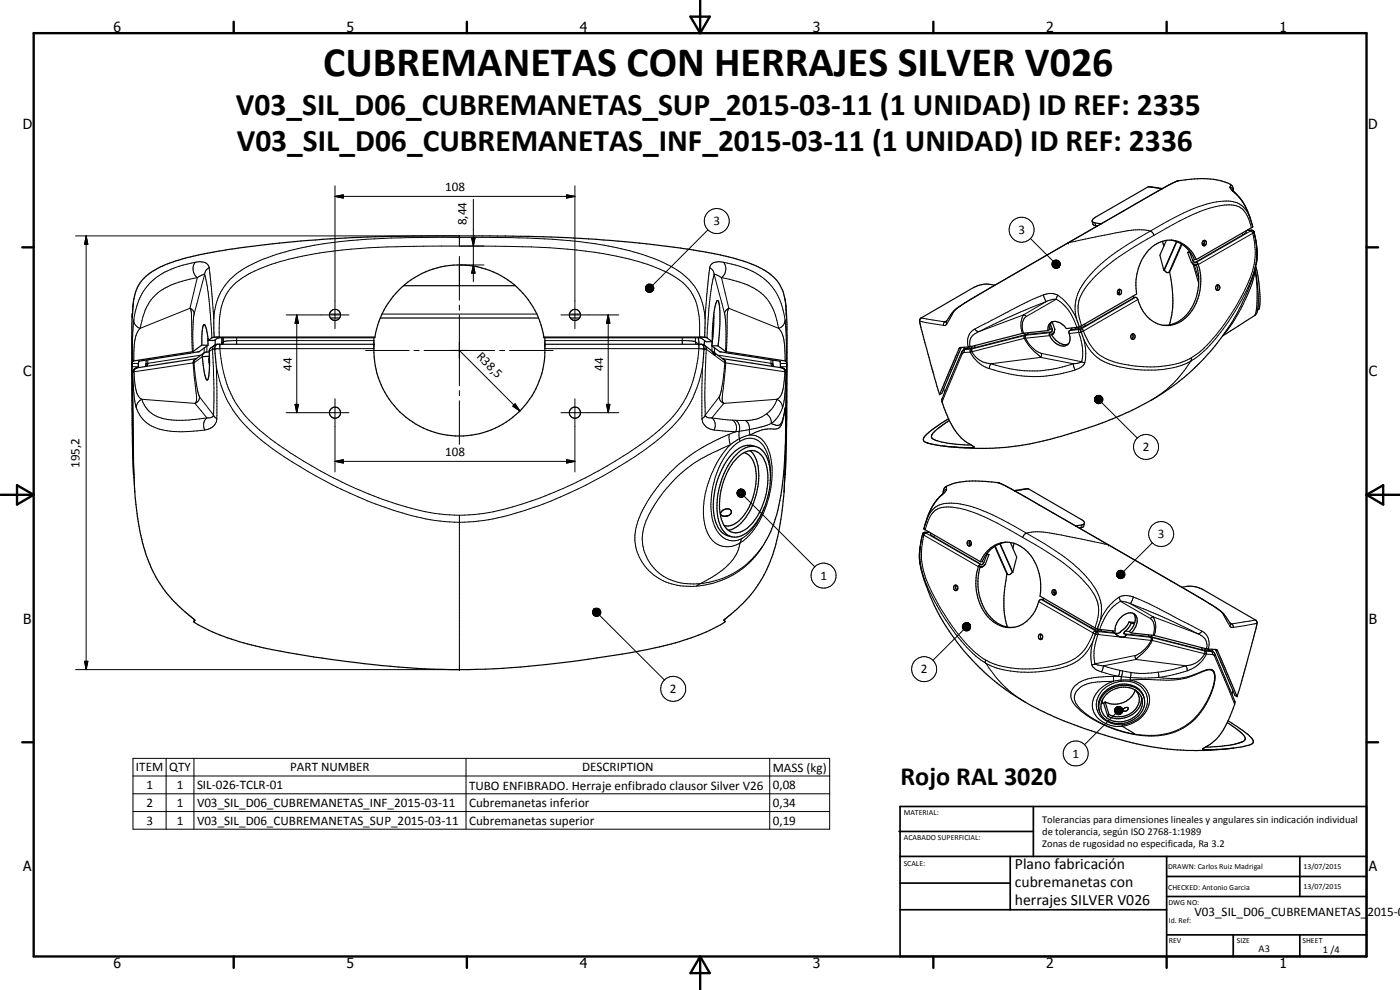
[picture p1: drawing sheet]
<svg xmlns="http://www.w3.org/2000/svg" width="420mm" height="297mm" viewBox="0 0 420 297" stroke-linecap="round" stroke-linejoin="round" font-family="sans-serif">
<defs><g id="words">
<text font-size="12.6" x="97" y="22.9">CUBREMANETAS CON HERRAJES SILVER V026</text>
<g font-size="9.4">
<text x="70.8" y="34.6">V03_SIL_D06_CUBREMANETAS_SUP_2015-03-11 (1 UNIDAD) ID REF: 2335</text>
<text x="71.1" y="45.4">V03_SIL_D06_CUBREMANETAS_INF_2015-03-11 (1 UNIDAD) ID REF: 2336</text>
</g>
<text font-size="7.9" x="270.3" y="235.5">Rojo RAL 3020</text>
<g font-size="4.7">
<text x="304.6" y="260.8">Plano fabricación</text>
<text x="304.6" y="266.2">cubremanetas con</text>
<text x="304.6" y="271.6">herrajes SILVER V026</text>
</g>
<g font-size="4.2">
<text x="34" y="9.6">6</text>
<text x="104" y="9.6">5</text>
<text x="174" y="9.6">4</text>
<text x="244" y="9.6">3</text>
<text x="314" y="9.6">2</text>
<text x="384" y="9.6">1</text>
<text x="6.8" y="38.7">D</text>
<text x="410.6" y="38.7">D</text>
<text x="7" y="112.9">C</text>
<text x="410.8" y="112.9">C</text>
<text x="7" y="187.1">B</text>
<text x="410.8" y="187.1">B</text>
<text x="7" y="261.4">A</text>
<text x="410.8" y="261.4">A</text>
<text x="34" y="290.4">6</text>
<text x="104" y="290.4">5</text>
<text x="174" y="290.4">4</text>
<text x="244" y="290.4">3</text>
<text x="314" y="290.4">2</text>
<text x="384" y="290.4">1</text>
</g>
<g font-size="3.9">
<text x="133.6" y="57.4">108</text>
<text x="140" y="67.6" transform="rotate(-90 140 67.6)">8,44</text>
<text x="214.1" y="67.6">3</text>
<text x="305.6" y="70.2">3</text>
<text x="142.9" y="107.2" transform="rotate(45 142.9 107.2)">R38,5</text>
<text x="87.6" y="111.2" transform="rotate(-90 87.6 111.2)">44</text>
<text x="181" y="111.2" transform="rotate(-90 181 111.2)">44</text>
<text x="133.6" y="136.9">108</text>
<text x="343" y="135.4">2</text>
<text x="23.8" y="140.4" transform="rotate(-90 23.8 140.4)">195,2</text>
<text x="347.5" y="161.5">3</text>
<text x="246.2" y="174">1</text>
<text x="276.3" y="202.1">2</text>
<text x="201.1" y="207.9">2</text>
<text x="321.8" y="227.3">1</text>
<text x="40.8" y="231.5">ITEM</text>
<text x="50.8" y="231.5">QTY</text>
<text x="87.1" y="231.5">PART NUMBER</text>
<text x="174.7" y="231.5">DESCRIPTION</text>
<text x="231.9" y="231.6">MASS (kg)</text>
<text x="43.9" y="236.8">1</text>
<text x="53.1" y="236.8">1</text>
<text x="59.1" y="236.8">SIL-026-TCLR-01</text>
<text x="140.8" y="236.9">TUBO ENFIBRADO. Herraje enfibrado clausor Silver V26</text>
<text x="231.9" y="236.8">0,08</text>
<text x="43.9" y="242.1">2</text>
<text x="53.1" y="242.1">1</text>
<text x="59.1" y="242.1">V03_SIL_D06_CUBREMANETAS_INF_2015-03-11</text>
<text x="140.8" y="242.2">Cubremanetas inferior</text>
<text x="231.9" y="242.1">0,34</text>
<text x="43.9" y="247.4">3</text>
<text x="53.1" y="247.4">1</text>
<text x="59.1" y="247.4">V03_SIL_D06_CUBREMANETAS_SUP_2015-03-11</text>
<text x="140.8" y="247.5">Cubremanetas superior</text>
<text x="231.9" y="247.4">0,19</text>
<text x="358.5" y="275">V03_SIL_D06_CUBREMANETAS_2015-0</text>
</g>
<g font-size="3.1">
<text x="312.7" y="246.8">Tolerancias para dimensiones lineales y angulares sin indicación individual</text>
<text x="312.7" y="250.4">de tolerancia, según ISO 2768-1:1989</text>
<text x="312.7" y="254">Zonas de rugosidad no especificada, Ra 3.2</text>
<text x="377.7" y="285.6">A3</text>
<text x="397" y="285.9">1 /4</text>
</g>
<g font-size="2.4">
<text x="271.2" y="244.4">MATERIAL:</text>
<text x="271.3" y="252">ACABADO SUPERFICIAL:</text>
<text x="271.2" y="259.7">SCALE:</text>
<text x="350.6" y="260.8">DRAWN: Carlos Ruiz Madrigal</text>
<text x="391.2" y="260.6">13/07/2015</text>
<text x="350.6" y="267">CHECKED: Antonio Garcia</text>
<text x="391.2" y="266.7">13/07/2015</text>
<text x="350.6" y="271.4">DWG NO:</text>
<text x="350.8" y="276.9">Id. Ref:</text>
<text x="350.8" y="282.8">REV</text>
<text x="371.2" y="282.9">SIZE</text>
<text x="390.9" y="282.9">SHEET</text>
</g>
</g></defs>
<g fill="none" stroke="#000" stroke-width=".35">
<path d="M348.9 56.6l-4.3-.6-15.8 9.2-.7 .5-.3 .7M370 57.1l.1 .1M370.1 57.2a17.5 17.5 0 0 1 5.5 9.5M370.2 57.3a2.23 2.23 0 0 0-2-2.5 28.5 28.5 0 0 0-14.8-.5l-7.8 4.1-56.2 32.6a11.5 11.5 0 0 0-4.5 4l-.9 1.5M327.8 66.4l.8 .5 1.8 .3M327.8 66.4l.4 1.1 1.1 .3M348.9 72.4l.4 1.5M350 72.1l-1.9 4.5 1.2 4.5M351.4 72.1a9.3 9.3 0 0 1 7.1 5.8h.6M353.1 72.5l-3.8 8.6M353.2 72.5l-3.7 8.5M354.7 73.3l-3.7 8.3"/>
<path d="M356.4 75.7h.7M356.4 75.7l1.2 3.1 .5 .4M357 75.4l-.6 .3M357.1 75.7l1 2.8 .4 .2h.6l.5 .7M357.2 75.7h-.1M358.1 79.2l1.5 .2M358.1 79.2l1 .4a15.7 15.7 0 0 1-3.6 15.5 8.6 8.6 0 0 1-6.3 2.5M359.1 77.9a8.9 8.9 0 0 0-8.8-5.8 10.5 10.5 0 0 0-8.4 7.7 16.8 16.8 0 0 0-.8 8.4l-17.2 9.9M359.6 79.4a15.3 15.3 0 0 1-5.1 17 8.1 8.1 0 0 1-11.8-3.6l-1-2.1a1.49 1.49 0 0 0-.9-1.5h-.6l-.3-.3M360.9 72.4l.3-.2a.8 .8 0 0 1 .9 .5 .8 .8 0 0 1-.5 1 .76 .76 0 0 1-.8-.4 .76 .76 0 0 1 .1-.9zM361.2 72.2l.2 .5-.1 .6M361.3 73.3l-.3 .4"/>
<path d="M361.3 73.3l-.3 .2M361.5 72.9l-.7 .3M374.4 69l1.2 .1M375.2 65.4l.2 .7M375.6 66.7l.4 1.3M375.6 69.1h.2M375.6 69.1l-.1 .1M375.8 69.1l.6 .5M376 68l-16.9 9.9M376.4 69.6l.5 2.6M376.4 69.6a19.9 19.9 0 0 1 .2 11.2M376.8 80a35.8 35.8 0 0 1 1.1 12.6l-.5 .3"/>
<path d="M39.7 95.1a18.4 18.4 0 0 1 2.7-10.7 23.4 23.4 0 0 1 11.7-6.5 125.6 125.6 0 0 1 17.5-3.5l12.3-1.5a376.7 376.7 0 0 1 28.8-1.9l34.4-.2a510 510 0 0 1 36.1 1.3l19 2.1a108.8 108.8 0 0 1 22.7 4.8 17.5 17.5 0 0 1 9.1 6.4 19.6 19.6 0 0 1 2 9.7M39.8 93.9l-.3 7.4 .1 18.8 .5 22.4M64.2 95.5l.1 5.7M99.2 95.4h2.7M114.1 95.4h47.5M121.1 85.7h33.6M171.2 95.4h2.7M211.6 95.5l-.1 5.7M214.1 95.4h.1M214.2 94.3l-.2 5.9-.4 3.6M236 93.9l.2 6.7v20.1l-.5 21.8M298.6 85.6l-3.3-.3-2.8 .8-16.2 9.4a2.65 2.65 0 0 0 0 2.4l5.7 20.5"/>
<path d="M314.5 99.2l-7.5 .8-15.8 4.1-3.2 .3-6 14M315.2 97.2l.6 1.5a1.15 1.15 0 0 1-.8 1.3v.7M315.6 96.6l-.4 .9-.1 1.3-.6 .4M315.8 96.6a3.9 3.9 0 0 1 4.2 2l3.9-.5M315.8 96.6a2.24 2.24 0 0 0-1.3 2.6M315.8 96.6l.8 2.2-.2 .8M316.4 99.6l-1.4 1.1M316.4 99.6l-.7 .9a4.3 4.3 0 0 0 4.9 2.7M321.7 98.4l-.1 .3a1.12 1.12 0 0 0-.6 1.8 2.26 2.26 0 0 1-.2 2.5 2.26 2.26 0 0 1-2.4 .8 5.5 5.5 0 0 1-3.4-3.1M323 95.5l.9 2.6M324.2 98.8h.1M324.2 98.8l.1 .1"/>
<path d="M324.3 99l1 3M324.3 98.9v.1M335.4 88v.1M335.4 88.1l.2 .2M335.7 86.9l.3 .7-.4 .7M335.7 86.9l-.3 .4v.7M335.7 86.9l.2-.1a.78 .78 0 0 1 .7 .9 .78 .78 0 0 1-1 .6M335.9 87.9l-.4 .3M336 87.5l-.6 .4M349.5 81l-.2 .1M349.5 81l.8 .8 .7-.2M351 81.6a31.7 31.7 0 0 1-.1 15.9"/>
<path d="M365.2 85.5a1.03 1.03 0 0 1-.1 1.5M365.2 85.5l-.4 .7 .3 .8M365.2 85.5a.77 .77 0 0 1 .9 .9 .77 .77 0 0 1-1 .6M368.7 98.2a70.2 70.2 0 0 1-32.8 26.6 133.1 133.1 0 0 1-33.1 9.3l-1.9 .2a88.6 88.6 0 0 1-18.7-.6l-3.7-.7a1.38 1.38 0 0 1-1.4-1.4l.5-.7 2-1.9 5.1-3.4M376.6 80.8l-1.6 5.1M376.6 80.8l.5 2.4 .5 5.3v3.1l-.4 2.2-.7 .9-9.7 6.1M41.7 108.4h.1M41.7 108.4l-.2 1.9M43.8 108v1.2l-.2 .8M57.9 105.5h.1M58.9 107.6l-18.1 2.8a1.77 1.77 0 0 0-1.1 1.7l.3 18.4a199.9 199.9 0 0 0 .8 20.9 56.2 56.2 0 0 0 6.8 23.1 43.5 43.5 0 0 0 9.2 10.2l1.7 1.4-.3 .5a50.2 50.2 0 0 0 16 6.6 311.5 311.5 0 0 0 66.3 7.7 332.2 332.2 0 0 0 57.4-6.8 60.4 60.4 0 0 0 19.7-7.5l-.2-.4a.47 .47 0 0 1 .5-.7l.3-.2a41.1 41.1 0 0 0 11.5-13.6 66.8 66.8 0 0 0 5.7-26.3l.3-10.7 .2-22.9a1.38 1.38 0 0 0-1.3-1.4l-17.7-2.8M58.9 107.6h.1"/>
<path d="M60.6 103.5l-2.9 2-17.5 2.8a.53 .53 0 0 0-.5 .8l.4 33.4M60.6 103.5l1.8 .1M61.2 105.9l-2.5 1.8M62.4 103.6l-2.6 1.9-18.1 2.9M62.4 101.5v2.1M62.4 101.5l-.4-2.6a1.28 1.28 0 0 0-.9-1.4l-.4 1.9-.1 4.1M62.4 101.5l.1 .7M62.7 108.7l.2 1.1M62.8 105.6a1.47 1.47 0 0 0-2.1 1.4M62.8 106.9l-2.1 .1M62.8 106.9l-.1 5.7a1.17 1.17 0 0 1-.6 1.4 13.9 13.9 0 0 1-1.3-6.3l-.1-.7M62.9 107.5h-.3l.1 1.2"/>
<path d="M62.9 108.6l-.2 .1M64.3 101.2l-.6 .1-1.2 .9M64.6 102v1.4M64.6 103.4l-.3 .2a2.33 2.33 0 0 0-1.4 1.4l-.1 1.9M64.9 103.4l-.4 1 .4 5.6M64.9 103.4h-.3M65.1 103.3l-.2 .1M66.6 101.3v1.9M66.7 101.3l-.1 2M112.2 101.3v4.5a25.7 25.7 0 0 0 25.7 25 25.7 25.7 0 0 0 25.6-25v-4.5M112.2 103.3l-47.3 .1M112.5 101.1v.2h-47.1l-1.1 .9h-1.8"/>
<path d="M112.5 101.1l-48.2 .1M112.5 101.1a25.7 25.7 0 0 1 25.4-21.6 25.7 25.7 0 0 1 25.3 21.6M163.2 101.1l.1 .2h47l1.6 1.2h1.9M163.2 101.1l48.3 .1M163.5 103.3l47.4 .1M209.6 101.3l.2 2M210.6 103.3l.2 .1M210.8 103.4l.5 1-.4 5.6M210.9 103.4l2.8 1.9 .7 1.2a.37 .37 0 0 0 .3-.3 .37 .37 0 0 0-.3-.4M211.4 102.2v1.3M211.5 101.2l.6 .1 1.7 1.2M213.6 103.8h1.9"/>
<path d="M213.6 103.8l2.4 1.7 18.1 2.9 .1 1.9M213.8 102.5v-2.6a28.3 28.3 0 0 1 1.4-9.7h.1a4.1 4.1 0 0 1 .8 3.1v3.9l-.6 6.6M213.8 100.9l.1 .1M213.9 105.6l.5 .2M214.4 105.8l2.6 1.9M215.5 103.8l2.5 1.7 17.6 2.8a.5 .5 0 0 1 .5 .2 .5 .5 0 0 1 0 .6l-.4 33.4M216.8 107.6h.1M217.8 105.5h.1M231.9 108v1.5l.3 .5M283.2 116.6l.3 1.1M288.5 104.2l-5.9 13.8-.6 .4M289.7 104.7l-1 .8-6.1 14.3a26.8 26.8 0 0 0 5.9 11.6l3.8 2.8h-4.5l-3.6-.3"/>
<path d="M339.6 100.3a.76 .76 0 0 1 1.1 .7 .76 .76 0 0 1-.9 .8l-.4-.7zM339.8 100.2a.9 .9 0 0 1-.2 1.5l.1-.1M220.3 137.1a7.1 7.1 0 0 1 6.6-3.1 6.8 6.8 0 0 1 4.1 6.1 25.1 25.1 0 0 1-3.1 15.2 10.3 10.3 0 0 1-7 5.9 5 5 0 0 1-5-4.2 22.8 22.8 0 0 1 4.4-19.9zM221 137.6a5.2 5.2 0 0 1 6.7-1.8 9.6 9.6 0 0 1 2.8 8.3 19.8 19.8 0 0 1-6.8 14.8 4.3 4.3 0 0 1-7-2.6 20.6 20.6 0 0 1 4.3-18.7zM223.3 135.8a5.4 5.4 0 0 1 3.5 4.9 18.7 18.7 0 0 1-5.4 15.8 4.5 4.5 0 0 1-4.1 1.1M225.1 135.2a9.1 9.1 0 0 1 2.6 7.5 20.8 20.8 0 0 1-6.2 15l-1.5 1-1.4 .4M226.9 134a6.2 6.2 0 0 0-7.2 2.3 23.6 23.6 0 0 0-5.4 18.4 6.6 6.6 0 0 0 5.2 6.3M235.7 123.2a116.6 116.6 0 0 1-2.6 31.3 29.7 29.7 0 0 1-8.4 14.2M279.6 131.3v.1M284.9 126.2l-3.2 2.2a3.8 3.8 0 0 0-2.2 2.7l.3 .5a16.5 16.5 0 0 0 7.8 1.7l3.9 .2M40.1 142.5h.1M218.6 154.7a1.09 1.09 0 0 0 .8-1.5 1.09 1.09 0 0 0-1.7-.4l-.3 .1a1.09 1.09 0 0 0-1 .6 1.09 1.09 0 0 0 .2 1.2l1.3 .2"/>
<path d="M218.6 154.7l-.7 .2M235.5 142.5h.2M277.1 159.9l-.5 1.6M277.1 159.9a18.3 18.3 0 0 0-.3 12.1 66 66 0 0 0 28 36.9 94.8 94.8 0 0 0 14.6 7.4l5 1.9a104.5 104.5 0 0 0 31.7 7 85 85 0 0 0 14.1-.7M277.3 158.7l16.9 9.8M277.4 159.8l-.3 .1M277.6 159.8h.1M277.6 159.8l-.5 .1M278.1 156.1l-.8 2.6M278.8 159.6l-1.2 .1M283.1 147.9a2.13 2.13 0 0 1 2-2.4 20.7 20.7 0 0 1 7.7-1.2l2.8 .1a13.7 13.7 0 0 1 9 2.9l57.4 33.2 4.4 2.9 1 .9 1.9 2.8M283.2 147.8v.1a19.1 19.1 0 0 0-5.9 10.8"/>
<path d="M304.4 147.2l4.1-.6 16.3 9.4 .5 .5 .1 .5M325.4 157l-.5 .5-2.1 .3M325.4 157l-.3 1.1-1.2 .3M276.5 162.1l-.1 .6M286.4 175.7a.78 .78 0 0 1 1.1 .6 .78 .78 0 0 1-.9 .9 1.08 1.08 0 0 1-.2-1.5zM287.1 175.6a.98 .98 0 0 0 .1 1.5M290.9 163l.6 .3M290.9 163.4l.5 .2M291.1 162.3a.98 .98 0 0 0 .1 1.4M291.1 162.3l-.2-.1a.79 .79 0 0 0-.7 .9 .79 .79 0 0 0 1.1 .6M291.1 162.3l.4 .4v.7M291.4 163.5l-.1 .2"/>
<path d="M291.5 163.4l-.1 .1M293.6 170a15.1 15.1 0 0 0 5.1 17 8 8 0 0 0 11.4-2.9l1.8-3.9 1.4-.7M294.2 168.5a8.3 8.3 0 0 1 11.3-5 14.3 14.3 0 0 1 6.6 15.4l17.2 9.8M295.1 169.9l-1.5 .1M295.1 169.9l-1 .3a15.5 15.5 0 0 0 4.8 16.4 8 8 0 0 0 5.1 1.7M296.1 166.3l.1 .1M296.2 166.4l-1 2.6-.3 .3-.9 .2-.4 .5M296.2 166.4h.6M296.2 166.1l.6 .3M296.8 166.4l-1.1 3-.6 .5M298.5 164l3.7 8.2M300 163.1l3.8 8.5"/>
<path d="M300.1 163.1l3.8 8.6M301.8 162.7a9.3 9.3 0 0 0-7 5.8h-.6M302.2 172.2a38.3 38.3 0 0 0-.8 12.1l.9 3.8M303.2 162.8l1.9 4.4-1.2 4.5M303.8 171.6l.1 .1M303.8 171.6l-.7 .7-.9-.1M304.3 163l-.3 1.5M316.3 177.7l.6 .3M316.4 178.1l.4 .2M316.6 177a1.03 1.03 0 0 0 .1 1.4M316.6 177a.75 .75 0 0 0-.9 .8 .75 .75 0 0 0 1 .6M316.6 177l.3 .4v.7"/>
<path d="M316.9 178.1l-.2 .3M354.7 176.2a8.4 8.4 0 0 1 6.3 .7l15.9 9.2 .3 .5-.2 1.9-5.7 20.5M311.9 190.4a.73 .73 0 0 1 1 .6 .73 .73 0 0 1-1 .7l-.3-.5zM312.5 190.3l-.3 .8 .4 .7M329 189.4l-1.1 3.2M330.2 186.2l-.9 2.5M334.8 190.2h.1M338.9 186.6l1.7 .2M338.9 186.6l.6 .4M338.9 186.6a6 6 0 0 1-2.7 2.9l-.5 .5-1.3-.1M339.5 189.9l6.7 .7 15.9 4.1 3 .2 .3 .3 5.9 13.8M339.5 187l1 .1"/>
<path d="M339.5 187l-.7 1.3-1.5 1.6v.2l.6 .4a1.31 1.31 0 0 1-1.9 .6l-2.2-1.8M340.2 184.1a4.4 4.4 0 0 1-1.3 5.4l.6 .4M340.2 184.1a4.1 4.1 0 0 0-4.7 2.3l-.8 1.7v1.3l-5.4-.7M340.2 184.1a2.85 2.85 0 0 1 .5 4.2l-1.2 1.6M363.5 195.3l.8 .4 .3 .6 4.5 10.5a10 10 0 0 1 1.5 4 27.5 27.5 0 0 1-5.7 11.1l-4 2.9M364.8 194.9l5.8 13.8 .7 .3M329.8 212.9a6.7 6.7 0 0 1 5.9-7.1 6.1 6.1 0 0 1 7.8 4.1 7 7 0 0 1-6.5 7.1 6 6 0 0 1-7.1-3.6M329.8 213l.1 .4M330.8 210.7l.4 .4M330.9 209.8l-.1 1.3h-.3M331.2 211.1l1.2 3.7M331.7 210.6l-.5 .5"/>
<path d="M331.7 210.6l1.1 3.8M331.8 208.6a7 7 0 0 1 10.2-.4 5.2 5.2 0 0 1-2.6 7.6 6.9 6.9 0 0 1-8-1.1 4.7 4.7 0 0 1 .4-6.1zM332.8 214.4l-.4 .4M337.3 212.6a.88 .88 0 0 1 1.3 0l-.5 .6a.54 .54 0 0 1-.8 .2 .54 .54 0 0 1 0-.8zM340.5 206.9a4.3 4.3 0 0 1-1.3 7.2 6.7 6.7 0 0 1-6.4 .3M340.6 207.1a6.4 6.4 0 0 1-8.9 3.5M342.5 209a6.3 6.3 0 0 1-6.2 6.6h-1.8l-2.1-.8M343.3 209.3a6 6 0 0 0-7.2-4 7.2 7.2 0 0 0-6.5 6.7l.3 1.4M368.3 216.8l1.6 1a11.7 11.7 0 0 1 3.8 3.6 1.98 1.98 0 0 1-1.8 1.5l-.4 .2a36.9 36.9 0 0 1-8.2 1.1h-1.5M368.6 216.3l3.2 2.1a12.6 12.6 0 0 1 4.3 4 1.66 1.66 0 0 1-1.8 1.3l-4.1 .8M370 207.3l-.3 1.1M360.9 224.8h.1"/>
<path d="M367 224.8h-6.1M370.2 224.5l-2.4 .2"/>
<circle cx="100.5" cy="94.5" r="1.68"/>
<circle cx="172.6" cy="94.5" r="1.66"/>
<circle cx="100.5" cy="123.8" r="1.67"/>
<circle cx="172.5" cy="123.8" r="1.67"/>
</g>
<g fill="none" stroke="#000" stroke-width=".3">
<path d="M100.5 58.9l2.5-.4v.9zM100.5 55.8v42.8M100.5 58.9h72M142.1 59.8v24.7M170 58.5l2.5 .4-2.5 .5zM172.5 55.8v42.8M344.6 56l4.1 .7M353.7 54.2a23.2 23.2 0 0 0-5.9 3l-27.2 15.6M369.1 56.1l.7 .5 .3 .6M369.1 56.1l.5 1 1 .8M369.2 55.3l-.1 .8M369.3 55.4h.1"/>
<path d="M370.6 57.9l1.5 1.5a17.3 17.3 0 0 1 3.1 6 7.1 7.1 0 0 0-8.1-5 40.2 40.2 0 0 0-16.5 5.9l-10.8 6.2a43.9 43.9 0 0 0-15.4 13.8 12 12 0 0 0-1.4 9.2 16.5 16.5 0 0 0-5.5-6.9M370.6 57.9l.3 .1M22.7 70.8h115.2M25.9 70.8l.5 2.5h-1zM25.9 70.8v130.1M58.6 78.7a3.3 3.3 0 0 0 .6 4.6M58.6 78.7a32.9 32.9 0 0 0-9 2.9 17.4 17.4 0 0 0-9.4 14.4M58.6 78.7a3 3 0 0 1 4.2 1.6M137.9 71.2h.1M137.9 70.8h.1M137.9 70.8v3M137.9 77v13.1"/>
<path d="M137.9 71.2a269.5 269.5 0 0 0-40.9 2 64.5 64.5 0 0 0-24.3 7.7 17.5 17.5 0 0 0-8.5 14.6l-1.4-15.2M137.9 71.2a256.4 256.4 0 0 1 43.4 2.4 60.3 60.3 0 0 1 22.4 7.7 17.6 17.6 0 0 1 7.9 14.2l.7-9 .7-6.2M138 79.5h7.2M141.6 71.4h1l-.5 2.4zM142.1 79.5l.5 2.5h-1zM143.3 73.8a220.5 220.5 0 0 1 37.8 2.3 68.4 68.4 0 0 1 19.4 5.8 15.1 15.1 0 0 1 9.4 13.9l.1 5.3M145.2 73.8a409.9 409.9 0 0 0-42.5 1.2 113.2 113.2 0 0 0-17.3 3.1 36.6 36.6 0 0 0-14.2 6.4 15 15 0 0 0-5.3 11.3l-.1 5.3M212.5 69l-16.6 16.6M217.1 78.7a3.5 3.5 0 0 0-4 1.3l-.1 .3M217.1 78.7a24.2 24.2 0 0 1 12.8 5.4 18.6 18.6 0 0 1 5.7 11.9M217.1 78.7a3.2 3.2 0 0 1-.6 4.6M309.2 71.5l6.8 6.9"/>
<path d="M315.7 79.2l2.1 .9-2.1-.6zM315.7 79l2.1 1.1-2.1-.9zM315.7 79.5l2.1 .6-2-.3zM315.8 78.7l2 1.4-2.1-1.1zM315.8 79.8l2 .3-1.9-.1zM316 78.5l1.8 1.6-2-1.4zM316.1 78.3l.3-.2 1.4 2zM316.1 78.3l1.7 1.8-1.8-1.6zM316.4 78.1l.2-.1 1.2 2.1zM316.6 78h.3l.9 2.1zM316.9 78h.2l.7 2.1zM317.1 78l.3 .1 .4 2z"/>
<path d="M317.4 78.1l.3 .1 .1 1.9zM317.7 78.2l.2 .2-.1 1.7zM317.9 78.4l.1 .3-.2 1.4zM318 78.7l-.2 1.4zM318.1 79.7l-.3 .4zM318.1 78.9l-.3 1.2zM318.2 79.4l-.4 .7zM318.2 79.2l-.4 .9zM320.6 72.8v.1M320.6 72.8l-29.2 17a13.3 13.3 0 0 0-5.4 4.1l-1.8 3.3M328.6 66.9l.3 .8M330.4 67.1v.1"/>
<path d="M346.3 70.6l-1.9 1.1a60.1 60.1 0 0 0-18.4 14.3 10.3 10.3 0 0 0-1.8 10.5l.4 1.2M346.3 70.6l-.3-.6a5.2 5.2 0 0 0-4-1.1 163.8 163.8 0 0 0-20.3 3.7l-1.1 .2M354.5 73.2l-3.7 8.5M358 79.2l1.7 5.8M358.5 77.9l-.5 .2M358.5 79.5l1.2 4.2M372.6 70l.6 .4M373.2 70.4l-14.6 8.3M373.8 69.3l.1 .1a.78 .78 0 0 1-.7 1M374.3 69.1h1.1M375.3 69.3l-16.3 9.4M375.3 69.3l.7 .7"/>
<path d="M375.4 69.1l-.1 .2M375.5 69.1h-.1M375.6 68.3a10.9 10.9 0 0 0-2.9-5.7l-.2-.1a8.1 8.1 0 0 0-6.5-.7 51.9 51.9 0 0 0-15.8 6.6l-3.9 2.2M375.6 69.1h-.2M376 70l-16.4 9.4M376 70a22.3 22.3 0 0 1-2.3 16.7 59.5 59.5 0 0 1-14.2 19.3l-2 1.4M376.4 69.6h.1M376.4 69.6l-.4 .4M377.1 78.9l.2-3.2-.4-3.5a23.2 23.2 0 0 1-2.9 15.2 66.9 66.9 0 0 1-13.6 18.8l-3 2.1M39.7 95.2h.1M39.7 94.4v.8M39.8 94h.1"/>
<path d="M39.8 94l-.1 .9M40.2 96a2.5 2.5 0 0 0 1.9 2.5M40.2 96l-.4 3.9v8.5M40.2 89.6l-.4 4.4M42.1 98.5a11.4 11.4 0 0 0-1.9 7v2.8M57 92.5l.3 .5 .2 1.2 .2 11.3M57 92.5l.8 .5 .5 1.1M57 92.5l-14.9 6M58.3 94.1l-.4 5.5 .1 5.9M59.2 83.3a25.2 25.2 0 0 0-11.2 4.1 13.7 13.7 0 0 0-5.1 7.6l-.8 3.5M59.2 83.3l-2.2 9.2M61.4 82.3l.6 2.5 .7 5 .9 11.5"/>
<path d="M61.4 82.3l-1.1 .4-1.1 .6M61.4 82.3l-3.1 11.8M62.8 80.3l-.9 .7-.5 1.3M85.9 94.5h18.8M89.1 94.5l.5 2.5h-1.1zM89.1 94.5v29.3M98.9 94.2h3.3M114.6 94.2h46.5M137.9 91.6v1.5M137.9 94.6v21.1M168.3 94.5h17.4M170.9 94.2h3.3"/>
<path d="M182.5 94.5l.5 2.5h-1zM182.5 94.5v29.3M193.7 86.4l.4 .9zM193.7 86.1l.4 1.2zM193.7 86.6l.4 .7zM193.8 86.9l.3 .4zM193.9 85.9l.2 1.4-.4-1.2zM193.9 87.1l.2 .2zM194 85.6l.3-.2-.2 1.9zM194 85.6l.1 1.7-.2-1.4zM194.1 87.3l.4 .3zM194.1 87.3l.7 .4z"/>
<path d="M194.1 87.3l1 .4zM194.1 87.3l1.3 .3zM194.1 87.3l1.5 .2zM194.1 87.3l1.7 .1-.2 .1zM194.1 87.3l1.9-.1-.2 .2zM194.1 87.3l2-.3-.1 .2zM194.1 87.3l2.1-.6-.1 .3zM194.1 87.3l2.1-.9v.3zM194.1 87.3l2.1-1.2v.3zM194.1 87.3l2-1.4 .1 .2zM194.1 87.3l1.8-1.6 .2 .2zM194.3 85.4l.2-.1-.4 2z"/>
<path d="M194.5 85.3l.2-.1-.6 2.1zM194.7 85.2h.3l-.9 2.1zM195 85.2l.3 .1-1.2 2zM195.3 85.3h.2l-1.4 2zM195.5 85.3l.2 .2-1.6 1.8zM195.7 85.5l.2 .2-1.8 1.6zM213 80.3l1.1 1 .2 1M214.3 82.3a105.4 105.4 0 0 0-2.1 19M214.3 82.3l.6 .1 1.6 .9M214.3 82.3l3.2 11.8M214.4 82.3h.1M216.5 83.3l1.2 .2a22.8 22.8 0 0 1 11.3 4.9 14.7 14.7 0 0 1 4.2 7.7l.5 2.4"/>
<path d="M216.5 83.3l2.2 9.2M217.5 94.1l.4 5.5-.1 5.9M218.7 92.5l-.4 1.7-.3 11.3M218.7 92.5l-.9 .8-.3 .8M218.7 92.5l15 6M233.7 98.5a11 11 0 0 1 1.9 7.5v2.3M235.5 89.6l.5 5.1M235.6 96l.4 6.4v6M235.6 96a2.61 2.61 0 0 1-1.9 2.5M236 95.2h.1M236 94.4v.8M276 96.3l7.2 1.3"/>
<path d="M276.4 95.4l7.1 1.2M283.5 96.6l-.3 .4v.6M284 96.5l-.5 .1M284 96.4l.2 .8M284.2 97.2l-.5 .4h-.5M284.2 96.2l-.7 .4M292.6 98.7a4.1 4.1 0 0 0-2.2 4.5l.2 .9M307.1 94.5v.1M307.1 94.6a6.5 6.5 0 0 0-.3 5.4M307.2 94.5l-13.7 5.1a3.6 3.6 0 0 0-2.3 4.5M307.2 94.5h-.1M307.2 94.5l.8 .5"/>
<path d="M307.6 99.9l-.1 .6M308 95a4.3 4.3 0 0 0-.8 5M308.6 99.8l-.3 .5M313.1 88.5l.9 2M313.1 88.5l-6.4 2.9-14.1 7.3M313.1 88.5a5.1 5.1 0 0 1 4.4 .1M314 90.5l-11.5 4.8-8.7 4.2-.8-.2-.4-.6M314 90.5l-6.8 4M315.2 99.8l-7.3 .8M315.5 99.6l-7.2 .7M315.8 98.7h-.7M315.9 80l1.9 .1-1.7 .1z"/>
<path d="M316.1 80.2l1.7-.1-1.5 .2zM316.3 80.3l1.5-.2zM316.6 80.4l1.2-.3zM316.8 80.5l1-.4zM317 89.8a13.7 13.7 0 0 1 6.2 8.4M317 89.8h-1.1l-1.9 .7M317 89.8l-9 5.2M317.1 80.5l.7-.4zM317.4 80.4l.4-.3zM317.5 88.6l-.5 1.2M317.6 80.3l.2-.2zM322.6 98.8l-1.2 .1"/>
<path d="M322.8 98.3l-.2 .5M323.8 99.7l-2.9 .4M323.8 99.7l.8 3a12.9 12.9 0 0 1 0 5.8M323.9 98.8l-.1 .9M323.9 98.8l-2.9 .4M324.5 98.7l-.6 .1M324.5 98.7h.3a18.2 18.2 0 0 0 5.4 7.9 23.1 23.1 0 0 0 10.7 3.3 28.3 28.3 0 0 0 16.6-2.5M325.4 97.3l.5 .4M325.9 97.7l-3.3 1.1M340.4 89.2l-14.5 8.5M340.8 89.2l-16.3 9.5M341.5 89.9l-16.5 9.5-1.2 .3"/>
<path d="M375 85.9l-2.6 5.9-3.7 6.4M376.6 81.2a21.2 21.2 0 0 1-1.9 6.6 49.6 49.6 0 0 1-6.7 11.7l-.8 1M376.6 80.9l.6 4.7 .1 4.5-.3 3.4-.5 1.2M39.7 109.1h1.9M39.7 110h1.8M39.7 112.3l.4 26.8 .4 8.5M39.8 112.1l-.1 .2M39.8 111.8l.4 6.6 .7 4M39.8 111.8l-.1 .5M39.9 111.4l-.1 .4M40.2 111.5l.3 3.8 .4 2.1a3.7 3.7 0 0 0 1.7 2.4M40.2 111.5l-.4 .3"/>
<path d="M41.2 110.4l-.6 .3-.4 .8M42.6 119.8a2.76 2.76 0 0 0-1.7 2.6M42.6 119.8a8.7 8.7 0 0 0 8 6.1 41.4 41.4 0 0 0 11.5-.5M42.6 119.8l15.9 1.2M43.8 109.2h.1M44.4 107.9v1.4l-.3 .6M57.9 108.9l-17.7 2.6M57.9 108.9h.3M57.9 108.9l1 9.1a3.4 3.4 0 0 1-.4 3M58.2 108.9h.1M58.2 108.9l.8 7 .9 3.2M58.7 107.7l-.3 .4-.2 .8"/>
<path d="M58.9 107.6l-.2 .1a1.18 1.18 0 0 0-.8 1.2M59.9 119.1l4.2 5.4M59.9 119.1l-.6 1.4-.8 .5M60.4 106.6l-16.6 2.6M60.7 107l-2.5 1.9M61.3 104.4v1.4M62.1 103.8v1.8M62.9 107.8l-.2 .1M63.8 104.8l.4 11.6-.1 8.1M63.8 104.8l-1 .7M64.3 103.6l-.5 .7v.5M66 103.3h.1"/>
<path d="M66 104.6h46.2M66 103.3v1.3M66 104.6l-2.2 .2M66 104.6a32.5 32.5 0 0 0 10.8 23.4 115.8 115.8 0 0 0 22 14.7 111.7 111.7 0 0 0 31.7 11.4l7.4 .5M67 102.5l-.2 .8M67 102.5l-.3 .3M67 101.3v1.2M71 101.3v2M100.5 119.6v22M109.7 105.2h13.1M112.2 102.2h-42.1l-3.1 .3M124.3 105.2h1.5"/>
<path d="M127.3 105.2h21.2M137.9 105.2h.1M137.9 117.2v1.5M137.9 105.2l18.1 18.1M149.9 105.2h1.6M152.9 105.2h13.1M163.5 104.6h46.3M163.5 102.2h42.2l3 .3M172.5 119.6v22M204.8 101.3v2M208.7 102.5l1.1 .8M208.7 102.5l.2 .8"/>
<path d="M208.7 101.3v1.2M209.8 103.3h.1M209.8 103.3v1.3M209.8 104.6l2.2 .2M209.8 104.6a41.2 41.2 0 0 1-3 12.9l-2.5 4.5a42.4 42.4 0 0 1-12.2 11.5 125.7 125.7 0 0 1-45.4 20.3l-4.4 .6-4.4 .2M211.4 103.6l.5 .7 .1 .5M211.8 104.7l.1 .1M212 104.8l-.5 12.8 .2 6.9M212 104.8l5.5 4.1M213.7 102.5v.8M213.7 103.8v1.5M214.4 104.4v1.4"/>
<path d="M215.4 106.6l16 2.4M215.8 119.1l.4 1.2 1 .7M215.8 119.1l-4.1 5.4M216.9 107.6a1.15 1.15 0 0 1 .9 1.3M217 107.7l.4 .4 .1 .8M217.5 108.9h.3M217.5 108.9l-.6 5.6-.5 2.8-.6 1.8M217.8 108.9l-1 10a1.94 1.94 0 0 0 .4 2.1M217.8 108.9l17.7 2.6M231.4 109l.4 .1M231.4 109l.3 .9M231.4 107.9v1.1"/>
<path d="M231.8 109.1h.1M231.8 109.1l.1 .1M231.9 109.2h.1M233.2 119.8l.3 .2a2.52 2.52 0 0 1 1.3 2.4M233.2 119.8a8.1 8.1 0 0 1-3.2 4.4M233.2 119.8l-16 1.2M234.2 109.1h1.9M234.2 110h1.9M234.6 110.4l.7 .5 .2 .6M235.5 111.5l-.5 5.4a3.9 3.9 0 0 1-1.8 2.9M235.5 111.5l.4 .3M235.9 111.4v.4"/>
<path d="M235.9 111.8l-.3 5.9-.8 4.7M235.9 111.8l.1 .5M236 112.1l-.3 22.7-.4 12.8M288.5 104.3l-.7 .3M288.6 105.7l.1 .5M288.7 106.2l-6 14.4M289.3 104.4l.2 .4M289.3 104.4l-.2 .6M289.4 105.7l-.7 .5M289.5 104.2l-.2 .2M289.6 104.9l-.2 .3v.5M289.6 104.9h-.4"/>
<path d="M290.1 104.6l-.4 .1M290.1 104.6l-.5 .3M290.4 104.1l-.3 .5M291.2 105.7a10 10 0 0 0 5.8 4.9M291.2 105.7h-1.8M291.4 104.5l-1.3 .1M291.4 104.8l-1.8 .1M291.7 104.7l-.4 .1-.1 .9M291.7 103.9l-.3 .6M291.7 104.7v.8M291.7 105.5l-.5 .2M291.7 105.5a6.7 6.7 0 0 0 5.7 3.6"/>
<path d="M292.5 104.3l-1.1 .2M292.5 103.7l.1 .6M292.6 104.3h-.1M297 110.6a38.8 38.8 0 0 0 25.7 .4M297.4 109.1l-.4 .8v.7M297.4 109.1a35.8 35.8 0 0 0 24.7 0M307.4 100.7l-15.7 4M307.4 100.7v.8M307.4 101.5l-15.7 4M307.4 101.5a20.1 20.1 0 0 0 4.9 5.7M307.5 100.5l-15 3.8M307.8 101.5h-.4"/>
<path d="M307.8 101.5a9 9 0 0 0 4.8 4.5M307.9 100.6l-.5 .1M307.9 100.6l-.1 .9M308.3 100.3l-.8 .2M312.3 107.2l9.8 1.9M312.3 107.2l-14.9 1.9M312.6 106l12 2.5M312.6 106l-.3 1.2M315 100.7l-7.2 .8M322.1 109.1l.6 1.9M324.6 108.5l-1.1 .5-1.4 .1M324.6 108.5l1 .3"/>
<path d="M325.6 108.8a4.3 4.3 0 0 1-2.9 2.2M328.8 119l-.2 .4zM328.8 119l-.3 .7zM328.8 119l-.3 1zM328.8 119l-.3 1.3zM328.8 119l-.2 1.5zM328.8 119v1.7l-.2-.2zM328.8 119l.2 1.9zM328.8 119l.5 2-.3-.1zM328.8 119l.7 2.1-.2-.1zM328.8 119l1 2.2-.3-.1zM328.8 119l1.2 2.1-.2 .1z"/>
<path d="M328.8 119l1.5 2-.3 .1zM328.8 119l1.7 1.9-.2 .1zM328.8 119l1.9 1.6-.2 .3zM328.8 119l2.1 1.4-.2 .2zM328.8 119l2.2 1.2-.1 .2zM328.8 119l2.2 .9v.3zM328.8 119l2.2 .6v.3zM328.8 119l2.1 .4 .1 .2zM328.8 119l1.9 .2 .2 .2zM328.8 119h1.8l.1 .2zM328.8 119l1.6-.2 .2 .2zM328.8 119l1.3-.3 .3 .1z"/>
<path d="M328.8 119l1.3-.3zM328.8 119l1-.4zM328.8 119l.8-.3zM328.8 119l.5-.3zM328.8 119l.3-.2zM357.4 108.3a23.3 23.3 0 0 1-10.7 2.7 38.2 38.2 0 0 1-14.2-2 12.6 12.6 0 0 1-7.2-7l.6 4-.3 2.8M357.4 108.3a33.8 33.8 0 0 1-11.9 11.8M357.5 107.4l-.1 .9M40.9 122.4a10.4 10.4 0 0 0 9.3 6.8 38 38 0 0 0 11.2-.2M58.5 121l3.6 4.4M62.1 125.4a3 3 0 0 0-.7 3.6M64.1 124.5l1 1.1"/>
<path d="M64.1 124.5a1.28 1.28 0 0 1-1.3 .9h-.7M65.1 125.6l-.2-15.6a34 34 0 0 0 13.4 22 127 127 0 0 0 50.9 24 57 57 0 0 0 28.4-2.9 133.4 133.4 0 0 0 40.9-22 33.5 33.5 0 0 0 12.4-21.1l-.2 15.6M65.1 125.6a3.8 3.8 0 0 1-3.7 3.4M85.9 123.8h18.8M88.5 121.3h1.1l-.5 2.5zM100.5 138.4l2.5-.5v1zM100.5 138.4h72M137.9 120.2v13.1M154.6 121.2l1.4 2.1-2.1-1.4zM168.3 123.8h17.4M170 137.9l2.5 .5-2.5 .5zM182 121.3h1l-.5 2.5z"/>
<path d="M210.7 125.6a3.8 3.8 0 0 0 3.6 3.4M211.7 124.5l-.3 .6-.7 .5M211.7 124.5a1.58 1.58 0 0 0 1.9 .9M213.6 125.4l6.3 .7M213.6 125.4a2.87 2.87 0 0 1 .7 3.6M214.3 129l6.5 .5M217.2 121l-3.6 4.4M218.9 130.3l-.1 1 .4 2.1M219.2 133.4a51.8 51.8 0 0 0-15.8 9.6 46.9 46.9 0 0 0-8.6 11.3l-.5 1a13.6 13.6 0 0 0 11.9 19.8h3.9M219.2 133.4a29.2 29.2 0 0 0-7.7 23.9 7.6 7.6 0 0 0 5.5 6.6 6.8 6.8 0 0 0 5.1-1M219.9 126.1a2.9 2.9 0 0 1 .9 3.4M219.9 126.1h.9"/>
<path d="M220.8 126.1a2.78 2.78 0 0 1 1 3.3M220.8 129.5l-.4 .2a59.7 59.7 0 0 0-15.4 8.6l-1.2 .9a50 50 0 0 0-9.8 11.9 17.9 17.9 0 0 0-3 13.7 15.8 15.8 0 0 0 16.1 11.1h2M221.8 129.4l-1 .1M221.8 129.4l.1 2.2M221.9 131.6l.1 .8M221.9 131.6l-2.7 1.8M222 132.4a5.1 5.1 0 0 1 7.9 2.6 17.8 17.8 0 0 1 1.3 9.2M222 132.4a22.2 22.2 0 0 0-8.4 16 15.7 15.7 0 0 0 2 11.5 5.3 5.3 0 0 0 6.9 1.8M223.7 126.2a2.67 2.67 0 0 1 1.2 2.7M224.9 128.9l-3.1 .5M224.9 128.9l.2 1.6M225.1 130.5a5.8 5.8 0 0 1 5.6 4.6l.5 1.6a28.4 28.4 0 0 1-7.3 24.8l-1.8 1.4"/>
<path d="M225.1 130.5l-3.2 1.1M230 124.2l-1.5 .9-1.8 .7-2.5 .4-3.4-.1M230 124.2a2.77 2.77 0 0 1 1.4 2.9M231.4 127.1l-2.1 .8-4.4 1M234.8 122.4a9.1 9.1 0 0 1-3.4 4.7M235.7 122.6h.1M235.7 122.6l-.8 4a2.52 2.52 0 0 1-3.2 2.1l-2.9 .2-3.7 1.6M235.7 123.6v-1.3l-.8 3.4a1.88 1.88 0 0 1-2 1.9l-1.5-.5M292.3 134l-.5 .3M330.6 120.8l10.7 10.6M137.9 154.6v46.3M221.6 147.1l-.3 .5z"/>
<path d="M221.6 147.1l-.4 .7zM221.6 147.1l-.4 1zM221.6 147.1l-.3 1.3zM221.6 147.1l-.3 1.5zM221.6 147.1l-.1 1.7-.2-.2zM221.6 147.1l.1 1.9-.2-.2zM221.6 147.1l.3 2-.2-.1zM221.6 147.1l.6 2.1-.3-.1zM221.6 147.1l.9 2.1h-.3zM221.6 147.1l1.1 2.1h-.2zM221.6 147.1l1.4 2-.3 .1zM221.6 147.1l1.6 1.9-.2 .1z"/>
<path d="M221.6 147.1l1.8 1.7-.2 .2zM221.6 147.1l2 1.4-.2 .3zM221.6 147.1l2.1 1.2-.1 .2zM221.6 147.1l2.1 .9v.3zM221.6 147.1l2.1 .6v.3zM221.6 147.1l2 .4 .1 .2zM221.6 147.1l1.9 .2 .1 .2zM221.6 147.1h1.7l.2 .2zM221.6 147.1l1.4-.2 .3 .2zM221.6 147.1l1.4-.2zM221.6 147.1l1.2-.3zM221.6 147.1l.9-.4z"/>
<path d="M221.6 147.1l.7-.4zM221.6 147.1l.4-.3zM221.6 147.1l.2-.2zM223.3 148.9l21.2 21.2M229.4 152.1a17.8 17.8 0 0 1-6.9 9.6M277.6 159.7l.2 .1M277.7 159a10.8 10.8 0 0 1 3-5.9 7.4 7.4 0 0 1 5.5-.9 47.3 47.3 0 0 1 16.9 6.8l3.8 2.2M277.8 159.8l.1 .1M277.9 159.9l-.6 .7M277.9 159.9l16.4 9.5M279 159.7l-1.2 .1M282.6 148.6l-.3 .3a15.5 15.5 0 0 0-3.8 6.1l-.4 1.1a6.9 6.9 0 0 1 8-5.1 33 33 0 0 1 11.9 3.5l10 5.5"/>
<path d="M282.6 148.6l-.2 .1M284 145.9l.1 .9M284.1 146.8l-.8 .6-.1 .5M284.1 146.8l-.3 .6-1.2 1.2M299.5 144.8l1.9 .8 6.2 3.4 55.5 32.2 2.2 1.4 1.6 1.4 2.2 3.8M308 160a18.2 18.2 0 0 1 9 .3l15.7 3.2M308 160l-.6 .4-.5 .8M308 160l5.4 3.1a44.6 44.6 0 0 1 15.5 13.8l1.1 2.4 .5 2.1a12.1 12.1 0 0 1-.3 4.8 15.2 15.2 0 0 1 5.5-7M308.7 146.7l-4.1 .6M322.9 157.8v.1M324.6 157.5l-.2 .9M210.1 175.1l-1 .8"/>
<path d="M222.1 162.9l-1 3.1-1.9 2.8-1.5 1.5-2.3 1.8-5.3 3M222.5 161.7l-.4 1.2M224.7 168.7a25.3 25.3 0 0 1-14.6 6.4M228.8 163.9a25.3 25.3 0 0 1-19.7 12M276.2 169.5a16.9 16.9 0 0 1 .1-6.7 23.5 23.5 0 0 0 3 15.3 61.3 61.3 0 0 0 14.5 19.5l2 1.4M276.9 160.3l.4 .3M277.3 160.6l16.3 9.4M277.3 160.6a23.3 23.3 0 0 0 2.9 18 57.4 57.4 0 0 0 13.5 18l2.1 1.4M279.4 160l-.2 .3 .9 .7M280.1 161l14.5 8.4M280.6 160.7l-.5 .3M294.8 168.5l.5 .3"/>
<path d="M298.7 163.8l3.7 8.5M306.9 161.2a73 73 0 0 1 17.6 12.3 15.5 15.5 0 0 1 5.1 8.4 13 13 0 0 1-1 6.5M312.4 179.8l16.3 9.5M312.8 179.9l14.6 8.4M335.1 172.3l.4 .9zM335.1 172.5l.4 .7zM335.2 172l.3 1.2zM335.2 172.8l.3 .4zM335.3 171.7l.2 1.5zM335.3 173l.2 .2zM335.4 171.5l.1 1.7-.2-1.5zM335.5 173.2l.4 .3z"/>
<path d="M335.5 173.2l.7 .4zM335.5 173.2l1 .4zM335.5 173.2l1.2 .3zM335.5 173.2l1.5 .2zM335.5 173.2l1.7 .1-.2 .1zM335.5 173.2l1.9-.1-.2 .2zM335.5 173.2l2-.4-.1 .3zM335.5 173.2l2.1-.6-.1 .2zM335.5 173.2l2.1-.9v.3zM335.5 173.2l2.1-1.2v.3zM335.5 173.2l2-1.4 .1 .2zM335.5 173.2l1.8-1.6 .2 .2z"/>
<path d="M335.6 171.3l.3-.1-.4 2zM335.6 171.3l-.1 1.9-.1-1.7zM335.7 179.2l.5 1.2M335.9 171.2l.2-.1-.6 2.1zM336.1 171.1h.3l-.9 2.1zM336.4 171.1h.3l-1.2 2.1zM336.7 171.1l.2 .1-1.4 2zM336.9 171.2l.2 .2-1.6 1.8zM337.1 171.4l.2 .2-1.8 1.6zM340.1 179.1l-1.6-.4a4 4 0 0 0-2.8 .5M340.1 179.1l4.9 2.1 15.7 8.2M340.1 179.1l-.9 2"/>
<path d="M345.9 162.9l-8.6 8.5M25.4 198.4h1l-.5 2.5zM178.2 182.8l-.3 .5zM178.2 182.8l-.4 .8zM178.2 182.8l-.4 1zM178.2 182.8l-.3 1.3zM178.2 182.8l-.2 1.5-.1-.2zM178.2 182.8l-.1 1.8zM178.2 182.8l.1 1.9-.2-.1zM178.2 182.8l.4 2.1-.3-.2zM178.2 182.8l.6 2.2-.2-.1zM178.2 182.8l.9 2.2h-.3z"/>
<path d="M178.2 182.8l1.2 2.2h-.3zM178.2 182.8l1.4 2-.2 .2zM178.2 182.8l1.7 1.9-.3 .1zM178.2 182.8l1.8 1.7-.1 .2zM178.2 182.8l2 1.5-.2 .2zM178.2 182.8l2.1 1.2-.1 .3zM178.2 182.8l2.1 1v.2zM178.2 182.8l2.1 .7v.3zM178.2 182.8l2 .4 .1 .3zM178.2 182.8l1.9 .2 .1 .2zM178.2 182.8h1.7l.2 .2zM178.2 182.8l1.5-.2 .2 .2z"/>
<path d="M178.2 182.8l1.5-.2zM178.2 182.8l1.2-.3zM178.2 182.8l.9-.3zM178.2 182.8l.7-.3zM178.2 182.8l.4-.3zM178.2 182.8l.2-.1zM179.9 184.6l19.5 19.4M288.8 187.8l2.1-.6-2.1 .9zM288.8 188.1l2.1-.9-2.1 1.2zM288.8 188.4l2.1-1.2-1.9 1.4zM288.9 187.6l2-.4-2.1 .6zM289 188.6l1.9-1.4-1.8 1.6z"/>
<path d="M289 187.3l1.9-.1-2 .4zM289.1 188.8l1.8-1.6-1.6 1.8zM289.2 188.9l-9.2 9.2M289.2 187.1l1.7 .1zM289.2 187.1l1.7 .1-1.9 .1zM289.5 187l.2-.1 1.2 .3zM289.7 186.9l1.2 .3zM290 186.8l.9 .4zM290.2 186.8l.7 .4zM290.5 186.9l.4 .3zM290.9 187.2l-1.4 2-.2-.2zM290.9 187.2l-1.1 2.1-.3-.1z"/>
<path d="M290.9 187.2l-.9 2.1h-.2zM290.9 187.2l-.6 2.1h-.3zM290.9 187.2l-.3 2-.3 .1zM290.9 187.2l-.1 1.9-.2 .1zM290.9 187.2l.1 1.7-.2 .2zM290.9 187.2l.3 1.5-.2 .2zM290.9 187.2l.3 1.5zM290.9 187.2l.3 1.2zM290.9 187.2l.4 1zM290.9 187.2l.4 .7zM290.9 187.2l.3 .4zM290.9 187.2l.2 .2z"/>
<path d="M295.8 198v1M295.8 199a29 29 0 0 0 18.1 2.3 19.3 19.3 0 0 0 10.3-3.6 13.9 13.9 0 0 0 3.7-5.1l-.5 4 .3 2.9M295.8 199a33.6 33.6 0 0 0 11.9 11.7M311.7 180.5l16.4 9.4M327.4 188.3l1.2 .6 2.1 .5M327.7 199.5a3.8 3.8 0 0 0 2.9 2.1M327.9 188l-.5 .3M328.1 189.9l1.4 .5M328.1 189.9a13.4 13.4 0 0 1-7.1 8.5 35 35 0 0 1-23.6 .4l-1.6-.8M328.6 199.2l-.9 .3M328.6 199.2l.7 .3 1.9 .3M328.7 189.3l.6 .2"/>
<path d="M328.7 189.3l-.6 .6M329.3 189.5l5.4 .5M329.3 189.5l.2 .9M329.5 190.4l16 1.8M329.5 190.4l-1.1 4.6-.1 1.6 .3 2.6M330.4 188.9l.3 .5M330.7 189.4l3.6 .4M331.2 199.8l4.8 1.3M331.2 199.8l-.6 1.8M336.2 180.4l-1 .7a14.7 14.7 0 0 0-5.2 7.7M336.2 180.4h.8l2.2 .7M336.2 180.4l9.1 5.2"/>
<path d="M337.4 190.2l7.5 .8M337.8 189.4l1.2 .1M337.9 190.4l7.4 .8M339.2 181.1l11.6 4.8 8.6 4.2M339.2 181.1l6.9 4M340.6 196.7l.3 1.2M340.6 196.7l-12 2.5M340.9 197.9l-9.7 1.9M340.9 197.9l15 1.9M344.7 190.5l.2 .5M344.9 191l.8 .1M345.3 185.6a4.5 4.5 0 0 1 .8 5"/>
<path d="M345.3 191.2l.6 .1M345.3 191.2l.3 .6-.1 .4M345.5 192.2h.3M345.5 192.2a9.2 9.2 0 0 1-4.9 4.5M345.6 190.5l.1 .6M345.7 191.1l15.1 3.8M345.8 192.2l15.7 3.9M345.8 192.2a12.4 12.4 0 0 1-4.2 4.9l-.7 .8M345.9 191.3l15.7 4M345.9 191.3l-.1 .9M346.1 185.1l.1 .2a6.5 6.5 0 0 1 .2 5.4M346.1 185.1l-.8 .5"/>
<path d="M346.1 185.1l13.3 5M355.9 199.8l.3 .7 .1 .8M355.9 199.8l-4.1 1.1-4.3 .8M359.4 190.1l.7 .3a3.6 3.6 0 0 1 2 4.3M360.7 189.4a4.3 4.3 0 0 1 1.9 5.3M360.7 189.4l-.7 .6-.6 .1M360.7 194.3l.1 .6M360.8 194.9l1.1 .2M361.5 196.1a6.7 6.7 0 0 1-5.6 3.7M361.5 196.1l.6 .2M361.6 195.3l.2 .1M361.6 194.5l.3 .6"/>
<path d="M361.6 195.3l-.1 .8M361.8 195.4l1.8 .1M361.8 195.4l.3 .3v.6M361.9 195.1l1.2 .1M362.1 196.3l1.7 .1M362.1 196.3a10 10 0 0 1-5.8 5M362.8 194.8l.3 .4M363.1 195.2l.4 .1M363.1 195.2l.5 .3M363.6 195.5l.5 .1M363.6 195.5l.3 .4-.1 .5M363.8 194.8l.1 .3"/>
<path d="M363.8 196.4l.7 .4M363.9 195.1l-.2 .3M363.9 195.1l.2 .6M364.5 196.8l6 14.5M364.6 196.3l-.1 .5M364.8 194.9l.6 .3M369.1 186.8l.6 .4M369.1 187.8l.4 .4 .6 .1M369.2 187.1l-.1 .7M369.3 187.1l.4 .1M369.7 187.2l.4 .6v.5M376.8 186.1l-7.1 1.1"/>
<path d="M377.3 186.9l-7.2 1.4M22.7 200.9h115.2M137.9 200.9h.1M330.6 201.6l5 1.3M330.8 207.2a9.6 9.6 0 0 1 7.6-2.8 6.1 6.1 0 0 1 6 6.3 8.1 8.1 0 0 1-7.6 6.8 7.1 7.1 0 0 1-7.7-4.9l-.1-1.5 .3-1.3 .5-1.2zM334.2 202.9v1.5M334.2 204.4l-1 .4a7.7 7.7 0 0 0-5.3 7.7 7.9 7.9 0 0 0 7.3 5.5l1.6-.1M334.5 213l2.1-.7-2.1 .9zM334.5 213.2l2.1-.9-2.1 1.2zM334.5 213.5l2.1-1.2-2 1.4zM334.5 212.7l2.1-.4-2.1 .7zM334.6 213.7l2-1.4-1.9 1.7z"/>
<path d="M334.7 212.5l1.9-.2-2.1 .4zM334.7 214l1.9-1.7-1.7 1.9zM334.8 214.1l-9.3 9.3M334.9 212.3h1.7zM334.9 212.3h1.7l-1.9 .2zM335.1 212.1l.3-.1 1.2 .3zM335.4 212l1.2 .3zM335.6 212l1 .3zM335.6 202.9l.9 .1M335.6 202.9h-.7a25.2 25.2 0 0 0-10.8 1.7 4.3 4.3 0 0 0-.9 7.6l2.7 2.3 3.2 2a40.3 40.3 0 0 0 11 3.8M335.9 212l.7 .3zM336 201.1l-.4 1.8"/>
<path d="M336 201.1l.8 .2M336.2 212l.4 .3zM336.5 203l2.7 .3M336.5 203v1.4M336.6 212.3l-1.4 2-.3-.1zM336.6 212.3l-1.2 2.1-.2-.1zM336.6 212.3l-.9 2.2-.3-.1zM336.6 212.3l-.7 2.1-.2 .1zM336.6 212.3l-.4 2.1h-.3zM336.6 212.3l-.1 1.9-.3 .2zM336.6 212.3v1.7l-.1 .2zM336.6 212.3l.2 1.5-.2 .2z"/>
<path d="M336.6 212.3l.3 1.3-.1 .2zM336.6 212.3l.3 1.3zM336.6 212.3l.4 1zM336.6 212.3l.4 .7zM336.6 212.3l.3 .5zM336.6 212.3l.2 .2zM336.8 217.9l3.1 1.9 .5 .3-.3 .2M336.8 201.3l-.3 1.7M336.8 201.3a25.9 25.9 0 0 0 10.7 .4M336.8 217.5v.4M339.2 204l5.6-.1a36.2 36.2 0 0 0 11.2-.4l6-2.3a1.66 1.66 0 0 1 1.7 0 1.66 1.66 0 0 1 .8 1.5 20.8 20.8 0 0 1-7.1 13.9 19.8 19.8 0 0 1-16.1 3.8 31.8 31.8 0 0 1-17.6-8.3 3.6 3.6 0 0 1 .6-5.9 12.3 12.3 0 0 1 7.1-1.7l2.8-.1M339.2 204h-2.7l-2.3 .4"/>
<path d="M339.2 204a6.1 6.1 0 0 1 5.4 8 9.5 9.5 0 0 1-7.8 5.9M339.2 203.3l3.4 .2 5.1-.2M339.2 203.3v.7M339.4 201.8l-.2 1.5M347.5 201.7l.3 .7-.1 .9M347.7 203.3a22.1 22.1 0 0 0 14.1-2.3 1.88 1.88 0 0 1 2.1 0 1.88 1.88 0 0 1 .8 2 20.9 20.9 0 0 1-10.3 15.9 22.3 22.3 0 0 1-14.3 1.4M356.3 201.3l-4.2 1.1-4.4 .9M39.9 227.5h209.1v21.3h-209.1zM39.9 232.8h209.1M39.9 238.2h209.1M49.9 227.5v21.3M58.2 227.5v21.3"/>
<path d="M139.9 227.5v21.3M231 227.5v21.3M361 224.7l.5 .2M39.9 243.5h209.1"/>
<circle cx="215.1" cy="66.3" r="3.8"/>
<circle cx="306.6" cy="68.9" r="3.8"/>
<circle cx="343.9" cy="134.1" r="3.8"/>
<circle cx="247.2" cy="172.7" r="3.8"/>
<circle cx="348.5" cy="160.2" r="3.7"/>
<circle cx="202" cy="206.7" r="3.7"/>
<circle cx="277.3" cy="200.8" r="3.7"/>
<circle cx="322.8" cy="226.1" r="3.8"/>
</g>
<g fill="#000">
<circle cx="370" cy="57.1" r=".18"/>
<circle cx="320.6" cy="72.9" r=".18"/>
<circle cx="376.4" cy="69.6" r=".18"/>
<circle cx="284" cy="96.5" r=".18"/>
<circle cx="324.5" cy="99.6" r=".18"/>
<circle cx="64.5" cy="104.7" r=".18"/>
<circle cx="112.2" cy="103.3" r=".18"/>
<circle cx="163.5" cy="103.3" r=".18"/>
<circle cx="211.3" cy="104.7" r=".18"/>
<circle cx="283.2" cy="147.8" r=".18"/>
<circle cx="276.9" cy="160.3" r=".18"/>
<circle cx="332.7" cy="163.5" r=".18"/>
<circle cx="328.7" cy="190.2" r=".18"/>
<circle cx="364.8" cy="194.9" r=".18"/>
</g>
<g fill="none" stroke="#000" stroke-width=".71">
<path d="M10.1 9.9h400v277.1h-400zM70.1 6.5v3.4M140.1 6.5v3.4M207.2 5h5.8l-2.9 4.9zM210.1 0v9.9M280.1 6.5v3.4M350.1 6.5v3.4M6.7 74.2h3.4M410.1 74.2h3.5M.1 148.5h10M5.1 145.6l5 2.9-5 2.9zM410.1 148.5h10"/>
<path d="M410.1 148.5l5-2.9v5.8zM6.7 222.7h3.4M410.1 222.7h3.5M70.1 287v3.4M140.1 287v3.4M210.1 287v10M210.1 287l2.9 5h-5.8zM280.1 287v3.4M350.1 287v3.4"/>
</g>
<g fill="none" stroke="#000" stroke-width=".51">
<path d="M269.8 249.5h40.3M270.1 242h140v45h-140zM270.1 257h140M303.2 257v16M310.1 242v15M350.1 257v30M390.1 257v12M270.1 265h33.1M270.1 273h80M350.1 269h60M350.1 263h60M350.1 280.5h60"/>
<path d="M370.1 280.5v6.5M390.1 280.5v6.5"/>
</g>
<g fill="#000">
<path d="M100.5 58.9l2.5-.4v.9zM170 58.5l2.5 .4-2.5 .5zM25.9 70.8l.5 2.5h-1zM141.6 71.4h1l-.5 2.4zM89.1 94.5l.5 2.5h-1.1zM142.1 79.5l.5 2.5h-1zM182.5 94.5l.5 2.5h-1zM194.1 87.3l.4 .3zM194.1 87.3l.7 .4zM194.1 87.3l1 .4zM194.1 87.3l1.3 .3zM194.1 87.3l1.5 .2z"/>
<path d="M194.1 87.3l1.7 .1-.2 .1zM194.1 87.3l1.9-.1-.2 .2zM194.1 87.3l2.1-.6-.1 .3zM194.1 87.3l2.1-.9v.3zM194.1 87.3l2.1-1.2v.3zM194.1 87.3l2-1.4 .1 .2zM194.1 87.3l1.8-1.6 .2 .2zM195.7 85.5l.2 .2-1.8 1.6zM195.5 85.3l.2 .2-1.6 1.8zM195.3 85.3h.2l-1.4 2zM195 85.2l.3 .1-1.2 2zM194.7 85.2h.3l-.9 2.1z"/>
<path d="M194.5 85.3l.2-.1-.6 2.1zM194 85.6l.3-.2-.2 1.9zM194 85.6l.1 1.7-.2-1.4zM193.9 85.9l.2 1.4-.4-1.2zM193.7 86.1l.4 1.2zM193.7 86.4l.4 .9zM193.7 86.6l.4 .7zM193.8 86.9l.3 .4zM193.9 87.1l.2 .2zM318.1 79.7l-.3 .4zM318.2 79.4l-.4 .7zM318.2 79.2l-.4 .9z"/>
<path d="M318.1 78.9l-.3 1.2zM318 78.7l-.2 1.4zM317.9 78.4l.1 .3-.2 1.4zM317.7 78.2l.2 .2-.1 1.7zM317.1 78l.3 .1 .4 2zM316.9 78h.2l.7 2.1zM316.6 78h.3l.9 2.1zM316.4 78.1l.2-.1 1.2 2.1zM316.1 78.3l.3-.2 1.4 2zM316.1 78.3l1.7 1.8-1.8-1.6zM316 78.5l1.8 1.6-2-1.4zM315.8 78.7l2 1.4-2.1-1.1z"/>
<path d="M315.7 79l2.1 1.1-2.1-.9zM315.7 79.2l2.1 .9-2.1-.6zM315.7 79.5l2.1 .6-2-.3zM315.9 80l1.9 .1-1.7 .1zM316.1 80.2l1.7-.1-1.5 .2zM316.3 80.3l1.5-.2zM316.6 80.4l1.2-.3zM316.8 80.5l1-.4zM317.1 80.5l.7-.4zM317.4 80.4l.4-.3zM317.6 80.3l.2-.2zM328.8 119l-.2 .4z"/>
<path d="M328.8 119l-.3 .7zM328.8 119l-.3 1zM328.8 119l-.3 1.3zM328.8 119l-.2 1.5zM328.8 119v1.7l-.2-.2zM328.8 119l.2 1.9zM328.8 119l.7 2.1-.2-.1zM328.8 119l1 2.2-.3-.1zM328.8 119l1.2 2.1-.2 .1zM328.8 119l1.5 2-.3 .1zM328.8 119l1.7 1.9-.2 .1zM328.8 119l1.9 1.6-.2 .3z"/>
<path d="M328.8 119l2.1 1.4-.2 .2zM328.8 119l2.2 1.2-.1 .2zM328.8 119l2.2 .9v.3zM328.8 119l2.2 .6v.3zM328.8 119l2.1 .4 .1 .2zM328.8 119h1.8l.1 .2zM328.8 119l1.6-.2 .2 .2zM328.8 119l1.3-.3 .3 .1zM328.8 119l1.3-.3zM328.8 119l1-.4zM328.8 119l.8-.3zM328.8 119l.5-.3z"/>
<path d="M328.8 119l.3-.2zM88.5 121.3h1.1l-.5 2.5zM100.5 138.4l2.5-.5v1zM154.6 121.2l1.4 2.1-2.1-1.4zM170 137.9l2.5 .5-2.5 .5zM182 121.3h1l-.5 2.5zM221.6 147.1l-.3 .5zM221.6 147.1l-.4 .7zM221.6 147.1l-.4 1zM221.6 147.1l-.3 1.3zM221.6 147.1l-.3 1.5zM221.6 147.1l-.1 1.7-.2-.2z"/>
<path d="M221.6 147.1l.1 1.9-.2-.2zM221.6 147.1l.6 2.1-.3-.1zM221.6 147.1l.9 2.1h-.3zM221.6 147.1l1.1 2.1h-.2zM221.6 147.1l1.4 2-.3 .1zM221.6 147.1l1.6 1.9-.2 .1zM221.6 147.1l1.8 1.7-.2 .2zM221.6 147.1l2 1.4-.2 .3zM221.6 147.1l2.1 1.2-.1 .2zM221.6 147.1l2.1 .9v.3zM221.6 147.1l2.1 .6v.3zM221.6 147.1l2 .4 .1 .2z"/>
<path d="M221.6 147.1h1.7l.2 .2zM221.6 147.1l1.4-.2 .3 .2zM221.6 147.1l1.4-.2zM221.6 147.1l1.2-.3zM221.6 147.1l.9-.4zM221.6 147.1l.7-.4zM221.6 147.1l.4-.3zM221.6 147.1l.2-.2zM335.5 173.2l.4 .3zM335.5 173.2l.7 .4zM335.5 173.2l1 .4zM335.5 173.2l1.2 .3z"/>
<path d="M335.5 173.2l1.5 .2zM335.5 173.2l1.7 .1-.2 .1zM335.5 173.2l1.9-.1-.2 .2zM335.5 173.2l2.1-.6-.1 .2zM335.5 173.2l2.1-.9v.3zM335.5 173.2l2.1-1.2v.3zM335.5 173.2l2-1.4 .1 .2zM335.5 173.2l1.8-1.6 .2 .2zM337.1 171.4l.2 .2-1.8 1.6zM336.9 171.2l.2 .2-1.6 1.8zM336.7 171.1l.2 .1-1.4 2zM336.4 171.1h.3l-1.2 2.1z"/>
<path d="M336.1 171.1h.3l-.9 2.1zM335.9 171.2l.2-.1-.6 2.1zM335.6 171.3l-.1 1.9-.1-1.7zM335.4 171.5l.1 1.7-.2-1.5zM335.3 171.7l.2 1.5zM335.2 172l.3 1.2zM335.1 172.3l.4 .9zM335.1 172.5l.4 .7zM335.2 172.8l.3 .4zM335.3 173l.2 .2zM25.4 198.4h1l-.5 2.5zM178.2 182.8l-.3 .5z"/>
<path d="M178.2 182.8l-.4 .8zM178.2 182.8l-.4 1zM178.2 182.8l-.3 1.3zM178.2 182.8l-.2 1.5-.1-.2zM178.2 182.8l-.1 1.8zM178.2 182.8l.1 1.9-.2-.1zM178.2 182.8l.6 2.2-.2-.1zM178.2 182.8l.9 2.2h-.3zM178.2 182.8l1.2 2.2h-.3zM178.2 182.8l1.4 2-.2 .2zM178.2 182.8l1.7 1.9-.3 .1zM178.2 182.8l1.8 1.7-.1 .2z"/>
<path d="M178.2 182.8l2 1.5-.2 .2zM178.2 182.8l2.1 1.2-.1 .3zM178.2 182.8l2.1 1v.2zM178.2 182.8l2.1 .7v.3zM178.2 182.8l2 .4 .1 .3zM178.2 182.8h1.7l.2 .2zM178.2 182.8l1.5-.2 .2 .2zM178.2 182.8l1.5-.2zM178.2 182.8l1.2-.3zM178.2 182.8l.9-.3zM178.2 182.8l.7-.3zM178.2 182.8l.4-.3z"/>
<path d="M178.2 182.8l.2-.1zM290.5 186.9l.4 .3zM290.2 186.8l.7 .4zM290 186.8l.9 .4zM289.7 186.9l1.2 .3zM289.5 187l.2-.1 1.2 .3zM289.2 187.1l1.7 .1zM289.2 187.1l1.7 .1-1.9 .1zM288.9 187.6l2-.4-2.1 .6zM288.8 187.8l2.1-.6-2.1 .9zM288.8 188.1l2.1-.9-2.1 1.2zM288.8 188.4l2.1-1.2-1.9 1.4z"/>
<path d="M289 188.6l1.9-1.4-1.8 1.6zM289.1 188.8l1.8-1.6-1.6 1.8zM290.9 187.2l-1.4 2-.2-.2zM290.9 187.2l-1.1 2.1-.3-.1zM290.9 187.2l-.9 2.1h-.2zM290.9 187.2l-.6 2.1h-.3zM290.9 187.2l-.3 2-.3 .1zM290.9 187.2l.1 1.7-.2 .2zM290.9 187.2l.3 1.5-.2 .2zM290.9 187.2l.3 1.5zM290.9 187.2l.3 1.2zM290.9 187.2l.4 1z"/>
<path d="M290.9 187.2l.4 .7zM290.9 187.2l.3 .4zM290.9 187.2l.2 .2zM336.2 212l.4 .3zM335.9 212l.7 .3zM335.6 212l1 .3zM335.4 212l1.2 .3zM335.1 212.1l.3-.1 1.2 .3zM334.9 212.3h1.7zM334.9 212.3h1.7l-1.9 .2zM334.5 212.7l2.1-.4-2.1 .7zM334.5 213l2.1-.7-2.1 .9z"/>
<path d="M334.5 213.2l2.1-.9-2.1 1.2zM334.5 213.5l2.1-1.2-2 1.4zM334.6 213.7l2-1.4-1.9 1.7zM334.7 214l1.9-1.7-1.7 1.9zM336.6 212.3l-1.4 2-.3-.1zM336.6 212.3l-1.2 2.1-.2-.1zM336.6 212.3l-.9 2.2-.3-.1zM336.6 212.3l-.7 2.1-.2 .1zM336.6 212.3l-.4 2.1h-.3zM336.6 212.3v1.7l-.1 .2zM336.6 212.3l.2 1.5-.2 .2zM336.6 212.3l.3 1.3-.1 .2z"/>
<path d="M336.6 212.3l.3 1.3zM336.6 212.3l.4 1zM336.6 212.3l.4 .7zM336.6 212.3l.3 .5zM336.6 212.3l.2 .2z"/>
</g>
<path d="M317.6 78.1v2M329 119v2" fill="none" stroke="#000" stroke-width=".42"/>
<g fill="none" stroke="#000" stroke-width=".38">
<path d="M315.8 79.9h2M194.1 87.1h2M194.3 85.3v2M328.8 119.2h2.1M221.6 147.3h2M221.8 147.1v2M335.5 173h2M335.7 171.2v2M178.2 183h2M178.4 182.8v2.1M288.9 187.4h2M290.8 187.2v2"/>
<path d="M334.5 212.5h2.1M336.4 212.3v2.1"/>
</g>
<use href="#words"/>
</svg>
